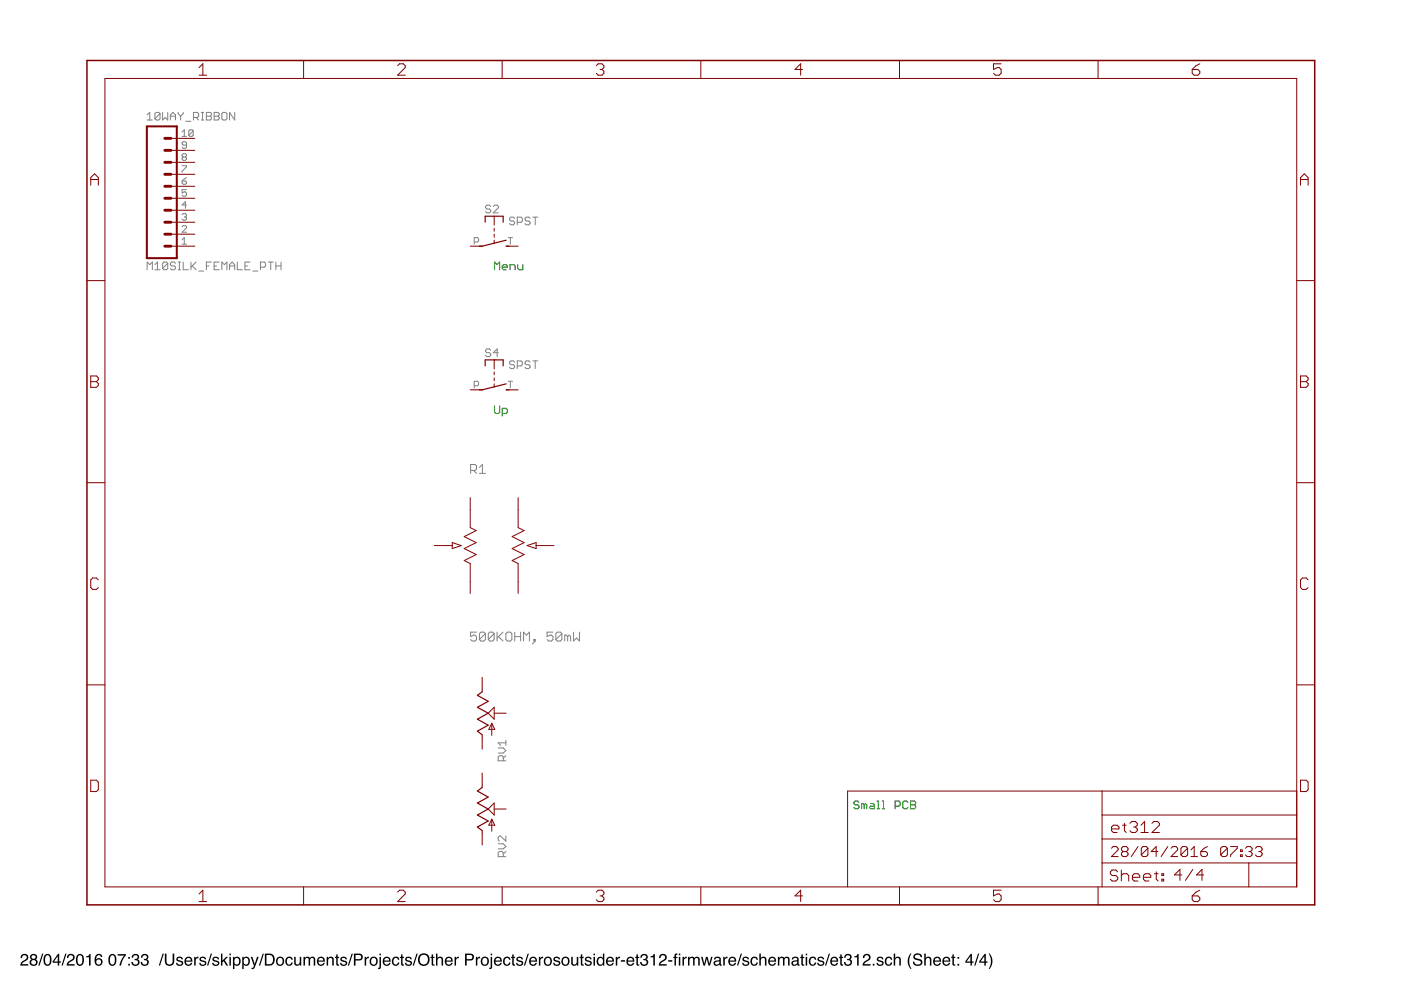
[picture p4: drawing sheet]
<svg xmlns="http://www.w3.org/2000/svg" width="297mm" height="210mm" viewBox="0 0 297 210" stroke-linecap="round" stroke-linejoin="round" font-family="sans-serif">
<path d="M4.6 202.4a.81 .81 0 0 1 1.3 .2 .81 .81 0 0 1-.5 1.2l-.8 .6h1.4v.3h-1.7a1.39 1.39 0 0 1 1.1-1.3 .5 .5 0 0 0 .2-.6 .5 .5 0 0 0-.6-.3 .5 .5 0 0 0-.3 .6h-.3zM6.7 202.9a.42 .42 0 0 0 .8 0 .42 .42 0 0 0-.8 0zM6.6 204.1a.51 .51 0 0 0 1 0 .51 .51 0 0 0-1 0zM6.6 202.4a.7 .7 0 0 1 1-.1 .7 .7 0 0 1 0 1.1 .77 .77 0 0 1 .1 1.1 .77 .77 0 0 1-1.1 .1 .77 .77 0 0 1 .1-1.2l-.3-.5zM8.9 202.2h.3l-.8 2.5h-.3zM9.6 202.4a.91 .91 0 0 1 1 .1 .91 .91 0 0 1 .3 1 .9 .9 0 0 1-.3 1.1 .9 .9 0 0 1-1.2-.2 1.91 1.91 0 0 1 .2-2zM9.8 202.6a1.65 1.65 0 0 0 .1 1.9h.2a1.25 1.25 0 0 0 .2-1.9zM12.2 202.7l-.8 1.1h.8zM12.3 202.2h.3v1.6h.3v.3h-.3v.6h-.4v-.6h-1v-.3zM13.8 202.2h.3l-.8 2.5h-.3zM14.5 202.4a.81 .81 0 0 1 1.2 .2 .81 .81 0 0 1-.5 1.2l-.7 .6h1.3v.3h-1.7a1.39 1.39 0 0 1 1.1-1.3 .5 .5 0 0 0 .2-.6 .5 .5 0 0 0-.6-.3 .5 .5 0 0 0-.3 .6h-.3zM16.5 202.4a.91 .91 0 0 1 1 .1 .91 .91 0 0 1 .3 1 .9 .9 0 0 1-.4 1.1 .9 .9 0 0 1-1.1-.2 1.91 1.91 0 0 1 .2-2zM16.7 202.6a1.65 1.65 0 0 0 .1 1.9h.1a1.25 1.25 0 0 0 .2-1.9zM18.3 202.7l.5-.1 .2-.3h.2v2.4h-.3v-1.7h-.6zM20.5 202.4a.73 .73 0 0 1 .7-.1 .73 .73 0 0 1 .5 .6h-.3a.51 .51 0 0 0-.6-.4 .51 .51 0 0 0-.4 .7v.2a.82 .82 0 0 1 1.2 .2 .82 .82 0 0 1-.3 1.2 .82 .82 0 0 1-1.1-.5l-.1-1.2zM20.4 204a.55 .55 0 0 0 1.1 0 .55 .55 0 0 0-1.1 0zM23.4 202.4a.91 .91 0 0 1 1 .1 .91 .91 0 0 1 .3 1 .9 .9 0 0 1-.4 1.1 .9 .9 0 0 1-1.1-.2 1.91 1.91 0 0 1 .2-2zM23.5 202.6a1.65 1.65 0 0 0 .1 1.9h.2a1.25 1.25 0 0 0 .2-1.9zM25 202.3h1.7v.3l-.8 1.2-.2 .9h-.4l.2-.7 .8-1.4h-1.3zM27.2 202.9h.3v.4h-.3zM27.2 204.3h.3v.4h-.3zM28.2 202.4a.72 .72 0 0 1 1-.1 .72 .72 0 0 1 .1 1.1h-.1a.8 .8 0 0 1 .2 1.2 .8 .8 0 0 1-1.2 .1l-.3-.7h.3a.51 .51 0 0 0 .4 .6 .51 .51 0 0 0 .6-.5 .51 .51 0 0 0-.6-.5v-.3a.45 .45 0 0 0 .5-.3 .45 .45 0 0 0-.2-.5 .45 .45 0 0 0-.6 .2l-.1 .4h-.3zM30.2 202.4a.72 .72 0 0 1 1-.1 .72 .72 0 0 1 .1 1.1h-.2a.8 .8 0 0 1 .3 1.2 .8 .8 0 0 1-1.2 .1l-.4-.7h.4a.51 .51 0 0 0 .4 .6 .51 .51 0 0 0 .6-.5 .51 .51 0 0 0-.6-.5l-.1-.3a.45 .45 0 0 0 .6-.3 .45 .45 0 0 0-.3-.5 .45 .45 0 0 0-.5 .2l-.1 .4h-.3zM34.5 202.2h.2l-.8 2.5h-.2zM34.9 202.2h.4v1.6a.65 .65 0 0 0 .6 .7 .65 .65 0 0 0 .7-.7v-1.6h.3v1.4a1.01 1.01 0 0 1-1 1.2 1.01 1.01 0 0 1-1-1.2zM37.6 203a.74 .74 0 0 1 1.2 .4h-.3a.39 .39 0 0 0-.4-.3 .39 .39 0 0 0-.4 .3l.2 .2a.79 .79 0 0 1 .9 .7 .8 .8 0 0 1-.8 .5 .8 .8 0 0 1-.7-.7h.3a.45 .45 0 0 0 .5 .4 .45 .45 0 0 0 .4-.4l-.1-.1a.93 .93 0 0 1-1-.7zM39.3 203.1a.85 .85 0 0 1 1.1-.2 .85 .85 0 0 1 .4 1h-1.4a.53 .53 0 0 0 .4 .6 .53 .53 0 0 0 .7-.4h.3a.9 .9 0 0 1-1.3 .6 .9 .9 0 0 1-.3-1.4zM39.6 203.3l-.2 .4h1.1l-.4-.6zM41.2 202.9h.3v.3l.3-.3 .3-.1v.4a.5 .5 0 0 0-.6 .5v1h-.3zM42.5 203a.74 .74 0 0 1 1.2 .4h-.3a.39 .39 0 0 0-.4-.3 .39 .39 0 0 0-.4 .3l.2 .2a.79 .79 0 0 1 .9 .7 .8 .8 0 0 1-.8 .5 .8 .8 0 0 1-.7-.7h.3a.45 .45 0 0 0 .5 .4 .45 .45 0 0 0 .4-.4l-.1-.1a.93 .93 0 0 1-1-.7zM44.7 202.2h.3l-.9 2.5h-.2zM45.2 203a.74 .74 0 0 1 1.2 .4h-.2a.39 .39 0 0 0-.5-.3 .39 .39 0 0 0-.3 .3l.2 .2a.79 .79 0 0 1 .9 .7 .8 .8 0 0 1-.8 .5 .8 .8 0 0 1-.7-.7h.3a.45 .45 0 0 0 .4 .4 .45 .45 0 0 0 .5-.4l-.1-.1a.93 .93 0 0 1-1-.7zM46.9 202.2h.3v1.5l.8-.8h.3l-.7 .7 .8 1.1h-.4l-.6-.9-.2 .2v.7h-.3zM48.6 202.9h.3v1.8h-.3zM48.6 202.2h.3v.3h-.3zM49.9 203.2a.71 .71 0 0 0-.2 .8 .71 .71 0 0 0 .7 .5 .72 .72 0 0 0 .3-.8 .72 .72 0 0 0-.7-.6zM49.4 202.9h.3v.2a.75 .75 0 0 1 .9-.2 .75 .75 0 0 1 .4 .9 .78 .78 0 0 1-.3 .9 .78 .78 0 0 1-1-.2v1h-.3zM51.8 203.2a.71 .71 0 0 0-.1 .8 .71 .71 0 0 0 .7 .5 .72 .72 0 0 0 .3-.8 .72 .72 0 0 0-.7-.6zM51.4 202.9h.3v.2a.75 .75 0 0 1 .9-.2 .75 .75 0 0 1 .4 .9 .78 .78 0 0 1-.4 .9 .78 .78 0 0 1-.9-.2v1h-.3zM53.2 202.9h.3l.5 1.5 .5-1.5h.3l-.7 2a.61 .61 0 0 1-.8 .6v-.3h.3l.2-.4zM55.7 202.2h.3l-.9 2.5h-.2zM56.5 202.5v1.9h.6a.99 .99 0 0 0 .8-.9 .99 .99 0 0 0-.8-1zM56.2 202.2h1a1.29 1.29 0 0 1 1 1.3 1.29 1.29 0 0 1-1 1.2h-1zM59.1 203.2a.66 .66 0 0 0-.2 .9 .66 .66 0 0 0 .9 .2 .67 .67 0 0 0 .1-.9 .67 .67 0 0 0-.8-.2zM58.8 203.1a.92 .92 0 0 1 1.2 .1 .92 .92 0 0 1 0 1.3 .92 .92 0 0 1-1.3 0l-.2-.7zM60.7 203.1a.76 .76 0 0 1 .8-.3 .76 .76 0 0 1 .6 .7h-.3a.51 .51 0 0 0-.7-.4 .51 .51 0 0 0-.3 .8 .49 .49 0 0 0 .4 .6 .49 .49 0 0 0 .6-.4h.3a.83 .83 0 0 1-1.1 .6 .83 .83 0 0 1-.5-1.1zM62.4 202.9h.3v1.2a.47 .47 0 0 0 .6 .4 .47 .47 0 0 0 .3-.7v-.9h.3v1.8h-.3v-.2a.64 .64 0 0 1-.7 .3 .64 .64 0 0 1-.5-.7zM64.3 202.9h.4v.2a.6 .6 0 0 1 1 0 .62 .62 0 0 1 .7-.2 .62 .62 0 0 1 .4 .6v1.2h-.3v-1.3a.4 .4 0 0 0-.5-.3 .4 .4 0 0 0-.3 .5v1.1h-.3v-1.2a.42 .42 0 0 0-.5-.4 .42 .42 0 0 0-.2 .6v1h-.4zM67.4 203.1a.85 .85 0 0 1 1.1-.2 .85 .85 0 0 1 .4 1h-1.4a.53 .53 0 0 0 .4 .6 .53 .53 0 0 0 .6-.4h.4a.9 .9 0 0 1-1.3 .6 .9 .9 0 0 1-.3-1.4zM67.7 203.3l-.2 .4h1.1l-.4-.6zM69.3 202.9h.3v.2a.66 .66 0 0 1 .7-.2 .66 .66 0 0 1 .5 .6v1.2h-.4v-1.1a.46 .46 0 0 0-.5-.5 .46 .46 0 0 0-.3 .7v.9h-.3zM71.3 202.4h.3v.5h.3v.2h-.3v1.2l.3 .2v.2a.44 .44 0 0 1-.6-.3v-1.3h-.3v-.2h.3zM72.3 203a.74 .74 0 0 1 1.3 .4h-.3a.39 .39 0 0 0-.4-.3 .39 .39 0 0 0-.4 .3l.2 .2a.79 .79 0 0 1 .9 .7 .8 .8 0 0 1-.8 .5 .8 .8 0 0 1-.7-.7h.3a.45 .45 0 0 0 .4 .4 .45 .45 0 0 0 .5-.4l-.1-.1a.93 .93 0 0 1-1-.7zM74.5 202.2h.3l-.8 2.5h-.3zM75 202.2h1.2a.73 .73 0 0 1 .7 .7 .73 .73 0 0 1-.7 .8h-.8v1h-.4zM75.4 202.5v.9h.7a.45 .45 0 0 0 .5-.5 .45 .45 0 0 0-.5-.4zM77.3 202.9h.3v.3l.3-.3 .3-.1v.4a.5 .5 0 0 0-.6 .5v1h-.3zM78.9 203.2a.66 .66 0 0 0-.2 .9 .66 .66 0 0 0 .9 .2 .67 .67 0 0 0 .1-.9 .67 .67 0 0 0-.8-.2zM78.6 203.1a.92 .92 0 0 1 1.2 .1 .92 .92 0 0 1 0 1.3 .92 .92 0 0 1-1.2 0l-.2-.7zM80.5 202.2h.3v.3h-.3zM80.5 202.9h.3v2.1a.47 .47 0 0 1-.6 .5v-.3l.2-.1zM81.4 203.1a.85 .85 0 0 1 1-.2 .85 .85 0 0 1 .4 1h-1.3a.53 .53 0 0 0 .4 .6 .53 .53 0 0 0 .6-.4h.3a.9 .9 0 0 1-1.3 .6 .9 .9 0 0 1-.3-1.4zM81.6 203.3l-.1 .4h1l-.3-.6zM83.3 203.1a.76 .76 0 0 1 .8-.3 .76 .76 0 0 1 .6 .7h-.3a.51 .51 0 0 0-.7-.4 .51 .51 0 0 0-.3 .8 .49 .49 0 0 0 .4 .6 .49 .49 0 0 0 .6-.4h.3a.83 .83 0 0 1-1.1 .6 .83 .83 0 0 1-.5-1.1zM85 202.4h.4v.5h.2v.2h-.2v1.2l.2 .2v.2a.44 .44 0 0 1-.6-.3v-1.3h-.2v-.2h.2zM86.1 203a.74 .74 0 0 1 1.2 .4h-.3a.39 .39 0 0 0-.4-.3 .39 .39 0 0 0-.4 .3l.2 .2a.79 .79 0 0 1 .9 .7 .8 .8 0 0 1-.8 .5 .8 .8 0 0 1-.7-.7h.3a.45 .45 0 0 0 .5 .4 .45 .45 0 0 0 .4-.4v-.1a.93 .93 0 0 1-1.1-.7zM88.3 202.2h.3l-.8 2.5h-.3zM89.1 202.4a1.29 1.29 0 0 1 1.7 .3 1.29 1.29 0 0 1-.2 1.8 1.29 1.29 0 0 1-1.8-.3l-.2-1.1zM89.2 202.7a1.02 1.02 0 0 0-.1 1.3 1.02 1.02 0 0 0 1.3 .3 1.01 1.01 0 0 0 .2-1.4 1.01 1.01 0 0 0-1.4-.2zM91.5 202.4h.3v.5h.3v.2h-.3v1.2l.3 .2v.2a.44 .44 0 0 1-.6-.3v-1.3h-.2v-.2h.2zM92.4 202.2h.3v.9a.65 .65 0 0 1 .8-.2 .65 .65 0 0 1 .4 .6v1.2h-.3v-1.1a.46 .46 0 0 0-.5-.5 .46 .46 0 0 0-.4 .6v1h-.3zM94.5 203.1a.85 .85 0 0 1 1.1-.2 .85 .85 0 0 1 .4 1h-1.4a.53 .53 0 0 0 .4 .6 .53 .53 0 0 0 .7-.4h.3a.9 .9 0 0 1-1.3 .6 .9 .9 0 0 1-.3-1.4zM94.8 203.3l-.2 .4h1.1l-.4-.6zM96.4 202.9h.3v.3l.3-.3 .3-.1v.4a.5 .5 0 0 0-.6 .5v1h-.3zM98.6 202.2h1.1a.73 .73 0 0 1 .8 .7 .73 .73 0 0 1-.8 .8h-.8v1h-.3zM98.9 202.5v.9h.7a.45 .45 0 0 0 .5-.5 .45 .45 0 0 0-.5-.4zM100.9 202.9h.3v.3l.3-.3 .3-.1v.4a.5 .5 0 0 0-.6 .5v1h-.3zM102.5 203.2a.66 .66 0 0 0-.2 .9 .66 .66 0 0 0 .9 .2 .67 .67 0 0 0 .1-.9 .67 .67 0 0 0-.8-.2zM102.2 203.1a.92 .92 0 0 1 1.2 .1 .92 .92 0 0 1 0 1.3 .92 .92 0 0 1-1.2 0l-.3-.7zM104 202.2h.3v.3h-.3zM104 202.9h.3v2.1a.47 .47 0 0 1-.6 .5v-.3l.3-.1zM105 203.1a.85 .85 0 0 1 1-.2 .85 .85 0 0 1 .4 1h-1.4a.53 .53 0 0 0 .4 .6 .53 .53 0 0 0 .7-.4h.3a.9 .9 0 0 1-1.3 .6 .9 .9 0 0 1-.3-1.4zM105.2 203.3l-.1 .4h1l-.4-.6zM106.9 203.1a.76 .76 0 0 1 .8-.3 .76 .76 0 0 1 .5 .7h-.3a.51 .51 0 0 0-.6-.4 .51 .51 0 0 0-.3 .8 .49 .49 0 0 0 .3 .6 .49 .49 0 0 0 .6-.4h.3a.83 .83 0 0 1-1.1 .6 .83 .83 0 0 1-.4-1.1zM108.6 202.4h.3v.5h.3v.2h-.3v1.2l.3 .2v.2a.44 .44 0 0 1-.6-.3v-1.3h-.2v-.2h.2zM109.7 203a.74 .74 0 0 1 1.2 .4h-.3a.39 .39 0 0 0-.4-.3 .39 .39 0 0 0-.4 .3l.2 .2a.79 .79 0 0 1 .9 .7 .8 .8 0 0 1-.8 .5 .8 .8 0 0 1-.7-.7h.3a.45 .45 0 0 0 .5 .4 .45 .45 0 0 0 .4-.4l-.1-.1a.93 .93 0 0 1-1-.7zM111.9 202.2h.2l-.8 2.5h-.2zM112.4 203.1a.85 .85 0 0 1 1-.2 .85 .85 0 0 1 .5 1h-1.4a.53 .53 0 0 0 .4 .6 .53 .53 0 0 0 .6-.4h.3a.9 .9 0 0 1-1.3 .6 .9 .9 0 0 1-.2-1.4zM112.7 203.3l-.2 .4h1l-.3-.6zM114.3 202.9h.2v.3l.4-.3 .3-.1v.4a.5 .5 0 0 0-.6 .5v1h-.3zM115.8 203.2a.66 .66 0 0 0-.2 .9 .66 .66 0 0 0 1 .2 .67 .67 0 0 0 .1-.9 .67 .67 0 0 0-.9-.2zM115.5 203.1a.92 .92 0 0 1 1.3 .1 .92 .92 0 0 1 0 1.3 .92 .92 0 0 1-1.3 0l-.2-.7zM117.5 203a.74 .74 0 0 1 1.2 .4h-.3a.39 .39 0 0 0-.4-.3 .39 .39 0 0 0-.3 .3l.1 .2a.79 .79 0 0 1 1 .7 .8 .8 0 0 1-.8 .5 .8 .8 0 0 1-.7-.7h.3a.45 .45 0 0 0 .4 .4 .45 .45 0 0 0 .5-.4l-.1-.1a.93 .93 0 0 1-1.1-.7zM119.6 203.2a.66 .66 0 0 0-.2 .9 .66 .66 0 0 0 .9 .2 .67 .67 0 0 0 .1-.9 .67 .67 0 0 0-.8-.2zM119.3 203.1a.92 .92 0 0 1 1.2 .1 .92 .92 0 0 1 0 1.3 .92 .92 0 0 1-1.2 0l-.3-.7zM121.1 202.9h.3v1.2a.47 .47 0 0 0 .7 .4 .47 .47 0 0 0 .2-.7v-.9h.3v1.8h-.3v-.2a.64 .64 0 0 1-.7 .3 .64 .64 0 0 1-.5-.7zM123.1 202.4h.4v.5h.3v.2h-.3v1.2l.3 .2v.2a.44 .44 0 0 1-.7-.3v-1.3h-.2v-.2h.2zM124.2 203a.74 .74 0 0 1 1.2 .4h-.3a.39 .39 0 0 0-.4-.3 .39 .39 0 0 0-.3 .3l.1 .2a.79 .79 0 0 1 1 .7 .8 .8 0 0 1-.9 .5 .8 .8 0 0 1-.6-.7h.3a.45 .45 0 0 0 .4 .4 .45 .45 0 0 0 .4-.4v-.1a.93 .93 0 0 1-1.1-.7zM125.8 202.9h.4v1.8h-.4zM125.8 202.2h.4v.3h-.4zM127 203.3a.64 .64 0 0 0-.1 .9 .64 .64 0 0 0 .8 .1 .64 .64 0 0 0 .1-.8 .64 .64 0 0 0-.8-.2zM126.9 203l.6-.1 .3 .2v-.9h.3v2.5h-.3v-.2a.8 .8 0 0 1-1 .1 .8 .8 0 0 1-.3-1zM128.7 203.1a.85 .85 0 0 1 1.1-.2 .85 .85 0 0 1 .4 1h-1.4a.53 .53 0 0 0 .4 .6 .53 .53 0 0 0 .6-.4h.3a.9 .9 0 0 1-1.2 .6 .9 .9 0 0 1-.3-1.4zM129 203.3l-.2 .4h1.1l-.4-.6zM130.6 202.9h.3v.3l.3-.3 .3-.1v.4a.5 .5 0 0 0-.6 .5v1h-.3zM131.6 203.6h.9v.3h-.9zM133 203.1a.85 .85 0 0 1 1.1-.2 .85 .85 0 0 1 .4 1h-1.4a.53 .53 0 0 0 .4 .6 .53 .53 0 0 0 .7-.4h.3a.9 .9 0 0 1-1.3 .6 .9 .9 0 0 1-.3-1.4zM133.3 203.3l-.2 .4h1.1l-.4-.6zM134.9 202.4h.3v.5h.3v.2h-.3v1.2l.3 .2v.2a.44 .44 0 0 1-.6-.3v-1.3h-.2v-.2h.2zM136 202.4a.72 .72 0 0 1 1.1-.1 .72 .72 0 0 1 0 1.1h-.1a.8 .8 0 0 1 .2 1.2 .8 .8 0 0 1-1.1 .1l-.4-.7h.3a.51 .51 0 0 0 .5 .6 .51 .51 0 0 0 .5-.5 .51 .51 0 0 0-.5-.5l-.1-.3a.45 .45 0 0 0 .6-.3 .45 .45 0 0 0-.3-.5 .45 .45 0 0 0-.5 .2l-.1 .4h-.3zM137.9 202.7l.5-.1 .2-.3h.2v2.4h-.3v-1.7h-.6zM140 202.4a.81 .81 0 0 1 1.3 .2 .81 .81 0 0 1-.6 1.2l-.7 .6h1.4v.3h-1.7a1.39 1.39 0 0 1 1.1-1.3 .5 .5 0 0 0 .2-.6 .5 .5 0 0 0-.6-.3 .5 .5 0 0 0-.4 .6h-.3zM141.7 203.6h.8v.3h-.8zM143.1 202.3l.5-.1v.2l-.2 .1-.1 .1v.3h.3v.2h-.3v1.6h-.3v-1.6h-.3v-.2h.3zM143.9 202.2h.3v.3h-.3zM143.9 202.9h.3v1.8h-.3zM144.7 202.9h.3v.3l.3-.3 .3-.1v.4a.5 .5 0 0 0-.6 .5v1h-.3zM145.9 202.9h.3v.2a.6 .6 0 0 1 1 0 .62 .62 0 0 1 .7-.2 .62 .62 0 0 1 .5 .6v1.2h-.4v-1.3a.4 .4 0 0 0-.5-.3 .4 .4 0 0 0-.2 .5v1.1h-.3v-1.2a.42 .42 0 0 0-.6-.4 .42 .42 0 0 0-.2 .6v1h-.3zM148.6 202.9h.4l.3 1.4 .4-1.4h.3l.4 1.4 .4-1.4h.3l-.6 1.8h-.3l-.4-1.4-.3 1.4h-.3zM151.6 204.1a.44 .44 0 0 0 .6 .4 .44 .44 0 0 0 .3-.7zM151.5 203.1a.8 .8 0 0 1 1.3 .2v1.1l.2 .1v.2h-.3l-.2-.2a.63 .63 0 0 1-.9 .3 .63 .63 0 0 1 0-1l.9-.3a.42 .42 0 0 0-.4-.4 .42 .42 0 0 0-.4 .3h-.3zM153.3 202.9h.3v.3l.4-.3 .2-.1v.4a.5 .5 0 0 0-.5 .5v1h-.4zM154.7 203.1a.85 .85 0 0 1 1-.2 .85 .85 0 0 1 .4 1h-1.4a.53 .53 0 0 0 .4 .6 .53 .53 0 0 0 .7-.4h.3a.9 .9 0 0 1-1.3 .6 .9 .9 0 0 1-.3-1.4zM154.9 203.3l-.1 .4h1l-.4-.6zM157.1 202.2h.2l-.8 2.5h-.2zM157.6 203a.74 .74 0 0 1 1.2 .4h-.3a.39 .39 0 0 0-.4-.3 .39 .39 0 0 0-.4 .3l.2 .2a.79 .79 0 0 1 1 .7 .8 .8 0 0 1-.9 .5 .8 .8 0 0 1-.7-.7h.3a.45 .45 0 0 0 .5 .4 .45 .45 0 0 0 .4-.4v-.1a.93 .93 0 0 1-1.1-.7zM159.3 203.1a.76 .76 0 0 1 .8-.3 .76 .76 0 0 1 .6 .7h-.3a.51 .51 0 0 0-.7-.4 .51 .51 0 0 0-.3 .8 .49 .49 0 0 0 .4 .6 .49 .49 0 0 0 .6-.4h.3a.83 .83 0 0 1-1.1 .6 .83 .83 0 0 1-.5-1.1zM161 202.2h.3v.9a.65 .65 0 0 1 .8-.2 .65 .65 0 0 1 .4 .6v1.2h-.3v-1.1a.46 .46 0 0 0-.6-.5 .46 .46 0 0 0-.3 .6v1h-.3zM163.1 203.1a.85 .85 0 0 1 1-.2 .85 .85 0 0 1 .4 1h-1.3a.53 .53 0 0 0 .4 .6 .53 .53 0 0 0 .6-.4h.3a.9 .9 0 0 1-1.3 .6 .9 .9 0 0 1-.2-1.4zM163.4 203.3l-.2 .4h1l-.3-.6zM164.9 202.9h.3v.2a.6 .6 0 0 1 1.1 0 .62 .62 0 0 1 .7-.2 .62 .62 0 0 1 .4 .6v1.2h-.3v-1.3a.4 .4 0 0 0-.5-.3 .4 .4 0 0 0-.3 .5v1.1h-.3v-1.2a.42 .42 0 0 0-.5-.4 .42 .42 0 0 0-.3 .6v1h-.3zM168.1 204.1a.44 .44 0 0 0 .6 .4 .44 .44 0 0 0 .3-.7zM168 203.1a.8 .8 0 0 1 1.3 .2v1.1l.2 .1v.2h-.3l-.2-.2a.63 .63 0 0 1-.9 .3 .63 .63 0 0 1 0-1l.9-.3a.42 .42 0 0 0-.4-.4 .42 .42 0 0 0-.4 .3h-.3zM169.9 202.4h.3v.5h.3v.2h-.3v1.2l.3 .2v.2a.44 .44 0 0 1-.6-.3v-1.3h-.3v-.2h.3zM170.8 202.9h.3v1.8h-.3zM170.8 202.2h.3v.3h-.3zM171.7 203.1a.76 .76 0 0 1 .8-.3 .76 .76 0 0 1 .6 .7h-.3a.51 .51 0 0 0-.7-.4 .51 .51 0 0 0-.3 .8 .49 .49 0 0 0 .4 .6 .49 .49 0 0 0 .6-.4h.3a.83 .83 0 0 1-1.1 .6 .83 .83 0 0 1-.5-1.1zM173.5 203a.74 .74 0 0 1 1.2 .4h-.3a.39 .39 0 0 0-.4-.3 .39 .39 0 0 0-.3 .3l.1 .2a.79 .79 0 0 1 1 .7 .8 .8 0 0 1-.9 .5 .8 .8 0 0 1-.6-.7h.3a.45 .45 0 0 0 .4 .4 .45 .45 0 0 0 .4-.4v-.1a.93 .93 0 0 1-1.1-.7zM175.7 202.2h.3l-.8 2.5h-.3zM176.3 203.1a.85 .85 0 0 1 1-.2 .85 .85 0 0 1 .4 1h-1.3a.53 .53 0 0 0 .3 .6 .53 .53 0 0 0 .7-.4h.3a.9 .9 0 0 1-1.3 .6 .9 .9 0 0 1-.3-1.4zM176.5 203.3l-.1 .4h1l-.3-.6zM178.1 202.4h.4v.5h.3v.2h-.3v1.2l.3 .2v.2a.44 .44 0 0 1-.7-.3v-1.3h-.2v-.2h.2zM179.3 202.4a.72 .72 0 0 1 1-.1 .72 .72 0 0 1 0 1.1h-.1a.8 .8 0 0 1 .3 1.2 .8 .8 0 0 1-1.2 .1l-.4-.7h.3a.51 .51 0 0 0 .5 .6 .51 .51 0 0 0 .6-.5 .51 .51 0 0 0-.6-.5l-.1-.3a.45 .45 0 0 0 .6-.3 .45 .45 0 0 0-.3-.5 .45 .45 0 0 0-.5 .2l-.1 .4h-.3zM181.1 202.7l.5-.1 .2-.3h.3v2.4h-.4v-1.7h-.6zM183.2 202.4a.81 .81 0 0 1 1.3 .2 .81 .81 0 0 1-.6 1.2l-.7 .6h1.4v.3h-1.7a1.39 1.39 0 0 1 1.1-1.3 .5 .5 0 0 0 .2-.6 .5 .5 0 0 0-.6-.3 .5 .5 0 0 0-.3 .6h-.4zM185 204.3h.4v.4h-.4zM186.1 203a.74 .74 0 0 1 1.2 .4h-.3a.39 .39 0 0 0-.4-.3 .39 .39 0 0 0-.4 .3l.2 .2a.79 .79 0 0 1 .9 .7 .8 .8 0 0 1-.8 .5 .8 .8 0 0 1-.7-.7h.3a.45 .45 0 0 0 .5 .4 .45 .45 0 0 0 .4-.4l-.1-.1a.93 .93 0 0 1-1-.7zM187.8 203.1a.76 .76 0 0 1 .8-.3 .76 .76 0 0 1 .6 .7h-.3a.51 .51 0 0 0-.7-.4 .51 .51 0 0 0-.3 .8 .49 .49 0 0 0 .4 .6 .49 .49 0 0 0 .6-.4h.3a.83 .83 0 0 1-1.1 .6 .83 .83 0 0 1-.5-1.1zM189.5 202.2h.3v.9a.65 .65 0 0 1 .8-.2 .65 .65 0 0 1 .4 .6v1.2h-.3v-1.1a.46 .46 0 0 0-.6-.5 .46 .46 0 0 0-.3 .6v1h-.3zM193 202.1h.2a3.1 3.1 0 0 0 .1 3.3h-.3a2.6 2.6 0 0 1 0-3.3zM193.9 202.3a1 1 0 0 1 1.6 .6h-.3a.59 .59 0 0 0-.6-.5 .59 .59 0 0 0-.6 .6l.2 .2a1.22 1.22 0 0 1 1.4 .8 1.03 1.03 0 0 1-1.1 .8 1.03 1.03 0 0 1-.9-.9h.3a.67 .67 0 0 0 .6 .6 .67 .67 0 0 0 .7-.6l-.1-.1a2.06 2.06 0 0 1-1.4-.7v-.4zM196 202.2h.3v.9a.65 .65 0 0 1 .7-.2 .65 .65 0 0 1 .5 .6v1.2h-.3v-1.1a.46 .46 0 0 0-.6-.5 .46 .46 0 0 0-.3 .6v1h-.3zM198.1 203.1a.85 .85 0 0 1 1-.2 .85 .85 0 0 1 .4 1h-1.3a.53 .53 0 0 0 .4 .6 .53 .53 0 0 0 .6-.4h.3a.9 .9 0 0 1-1.3 .6 .9 .9 0 0 1-.3-1.4zM198.3 203.3l-.1 .4h1l-.3-.6zM200 203.1a.85 .85 0 0 1 1.1-.2 .85 .85 0 0 1 .4 1h-1.4a.53 .53 0 0 0 .4 .6 .53 .53 0 0 0 .7-.4h.3a.9 .9 0 0 1-1.3 .6 .9 .9 0 0 1-.3-1.4zM200.3 203.3l-.2 .4h1.1l-.4-.6zM201.9 202.4h.3v.5h.3v.2h-.3v1.2l.3 .2v.2a.44 .44 0 0 1-.6-.3v-1.3h-.2v-.2h.2zM203 202.9h.4v.4h-.4zM203 204.3h.4v.4h-.4zM205.7 202.7l-.7 1.1h.7zM205.8 202.2h.3v1.6h.3v.3h-.3v.6h-.3v-.6h-1.1v-.3zM207.4 202.2h.2l-.8 2.5h-.3zM208.7 202.7l-.8 1.1h.8zM208.8 202.2h.2v1.6h.4v.3h-.4v.6h-.3v-.6h-1.1v-.3zM209.6 202.1h.2l.3 .6a2.54 2.54 0 0 1-.3 2.7h-.2a3.1 3.1 0 0 0 0-3.3z" fill="#000"/>
<g fill="none" stroke="#808080" stroke-width=".21">
<path d="M31.2 24.4l.5-.6v1.6M31.2 25.4h1.1M33.9 24.1v1.1l-.2 .2h-.6l-.2-.2M33.9 24.1l-.2-.3h-.6l-.2 .3v1.1M33.9 24.1l-1 1.1M34.5 23.8v1.6l.5-.5 .6 .5v-1.6M36.1 25.4v-1l.6-.6 .5 .6v1M36.1 24.6h1.1M37.8 23.8v.3l.5 .5M38.3 24.6v.8M38.6 28l.5-.5v1.4M38.6 35.1h.9v.3l-.9 .9v.2"/>
<path d="M38.6 38.4h.7l.2 .4-.2 .3h-.5l-.2-.3zM38.6 28.9h.9M38.8 23.8v.3l-.5 .5M38.8 33.3l-.2-.2 .2-.5h.5l.2 .2-.2 .5M38.8 33.3l-.2 .2 .2 .5h.5l.2-.2-.2-.5M38.8 33.3h.5M39.4 25.7h1.1M39.5 30.8h-.7l-.2-.3 .2-.4h.5l.2 .2v.9l-.2 .3h-.5l-.2-.3M39.5 37.7l-.9 .7M41 27.7v1l-.3 .2h-.4l-.3-.2M41 27.7l-.3-.2h-.4l-.3 .2v1M41 27.7l-1 1"/>
<path d="M41 24.9h.8l.3-.3v-.5l-.3-.3h-.8v1.6M41.6 24.9l.5 .5M42.7 25.4h.5M42.7 23.8h.5M42.9 23.8v1.6M43.8 23.8h.8l.3 .3v.3l-.3 .2 .3 .3v.3l-.3 .2h-.8zM43.8 24.6h.8M45.4 23.8h.8l.3 .3v.3l-.3 .2 .3 .3v.3l-.3 .2h-.8zM45.4 24.6h.8M47 24.1l.3-.3h.5l.3 .3v1.1l-.3 .2h-.5l-.3-.2zM49.8 23.8v1.6l-1.1-1.6v1.6M31.2 57.2v-1.6l.5 .5 .6-.5v1.6"/>
<path d="M32.9 56.1l.5-.5v1.6M32.9 57.2h1M35.6 55.8v1.1l-.3 .3h-.5l-.3-.3M35.6 55.8l-.3-.2h-.5l-.3 .2v1.1M35.6 55.8l-1.1 1.1M37.2 55.8l-.3-.2h-.5l-.3 .2v.3l.3 .3h.5l.3 .2v.3l-.3 .3h-.5l-.3-.3M37.8 57.2h.5M37.8 55.6h.5M38 55.6v1.6M38.6 48.1l.2-.3h.5l.2 .3v.2l-.9 .9h.9M38.6 50.8l.5-.4v1.4M38.6 51.8h.9"/>
<path d="M38.6 45.5l.2-.2h.5l.2 .2-.2 .5M38.8 55.6v1.6h1.1M39.1 46h.2M39.3 46l.2 .2-.2 .5h-.5l-.2-.2M39.5 40.2h-.9v.7l.5-.2 .4 .2v.5l-.2 .2h-.5l-.2-.2M39.5 43.5h-.9l.7-.7v1.4M40.5 55.6v1.6M40.8 56.4l.8 .8M41.6 55.6l-1.1 1M42.1 57.5h1.1M43.8 56.4h.5M44.9 55.6h-1.1v1.6"/>
<path d="M45.4 56.4h.5M46.5 55.6h-1.1v1.6h1.1M47 57.2v-1.6l.6 .5 .5-.5v1.6M48.7 56.4h1.1M48.7 57.2v-1.1l.5-.5 .6 .5v1.1M50.3 55.6v1.6h1.1M51.9 56.4h.6M53 55.6h-1.1v1.6h1.1M53.6 57.5h1.1M55.2 56.6h.8l.3-.2v-.6l-.3-.2h-.8v1.6M56.9 55.6h1M57.4 55.6v1.6"/>
<path d="M58.5 56.4h1.1M58.5 55.6v1.6M59.6 55.6v1.6M100.5 51.3h.7l.3-.2v-.5l-.3-.2h-.7v1.4M104 43.8l-.2-.3h-.6l-.2 .3v.2l.2 .3h.6l.2 .3v.3l-.2 .2h-.6l-.2-.2M104.6 43.8l.3-.3h.5l.3 .3v.2l-1.1 1.1h1.1M107.7 50.4h1M108.2 50.4v1.4M109.1 46.3l-.3-.3h-.5l-.3 .3v.3l.3 .3h.5l.3 .2v.3l-.3 .3h-.5l-.3-.3M109.7 47.1h.8l.2-.2v-.6l-.2-.3h-.8v1.7M112.4 46.3l-.3-.3h-.5l-.3 .3v.3l.3 .3h.5l.3 .2v.3l-.3 .3h-.5l-.3-.3M112.9 46h1.1"/>
<path d="M113.5 46v1.7M104 74.3l-.2-.3h-.6l-.2 .3v.2l.2 .3h.6l.2 .3v.2l-.2 .3h-.6l-.2-.3M105.7 74.8h-1.1l.8-.8v1.6M109.1 76.8l-.3-.3h-.5l-.3 .3v.3l.3 .2h.5l.3 .3v.3l-.3 .2h-.5l-.3-.2M109.7 77.6h.8l.2-.3v-.5l-.2-.3h-.8v1.6M112.4 76.8l-.3-.3h-.5l-.3 .3v.3l.3 .2h.5l.3 .3v.3l-.3 .2h-.5l-.3-.2M112.9 76.5h1.1M113.5 76.5v1.6M99.8 99.7h.9l.3-.3v-.6l-.3-.3h-.9v1.9M100.4 99.7l.6 .7M100.5 81.8h.7l.3-.2v-.5l-.3-.3h-.7v1.5M101.6 99.1l.7-.6v1.9"/>
<path d="M107.7 80.8h1M108.2 80.8v1.5M101.6 100.4h1.3M101 134h-1.2v1l.9-.3 .3 .3v.6l-.3 .3h-.6l-.3-.3M102.9 134.3l-.3-.3h-.6l-.4 .3v1.3M102.9 134.3v1.3l-.3 .3h-.6l-.4-.3M102.9 134.3l-1.3 1.3M104.8 134.3l-.3-.3h-.7l-.3 .3v1.3M104.8 134.3v1.3l-.3 .3h-.7l-.3-.3M104.8 134.3l-1.3 1.3M105.4 134v1.9M105.7 135l.9 .9"/>
<path d="M106.6 134l-1.2 1.3M107.6 134h.6l.3 .3v1.3l-.3 .3h-.6l-.3-.3v-1.3zM109.1 134v1.9M109.1 135h1.3M110.4 134v1.9M111 135.9v-1.9l.6 .7 .6-.7v1.9M113.2 135.6h.3v.3h-.3zM113.5 135.9l-.6 .6M117.2 134h-1.2v1l.6-.3h.3l.3 .3v.6l-.3 .3h-.6l-.3-.3M119.1 134.3l-.3-.3h-.6l-.3 .3v1.3M119.1 134.3v1.3l-.3 .3h-.6l-.3-.3M119.1 134.3l-1.2 1.3"/>
<path d="M120.4 135l-.4-.3h-.3v1.2M120.4 135v.9M120.4 135l.3-.3 .3 .3v.9M121.6 134v1.9l.6-.6 .7 .6v-1.9M105.6 158.6h1.1l.6 .5-.6 .6h-1.1M107.3 157v1M107.3 157.5h-1.7l.6 .5M105.6 178.9h1.1l.6 .6-.6 .5h-1.1M106.7 161.3v-.8l-.3-.3h-.5l-.3 .3v.8h1.7M107.3 177.3v1.1l-1.1-1.1h-.3l-.3 .2v.6l.3 .3M107.3 160.2l-.6 .6M106.7 181.6v-.8l-.3-.3h-.5l-.3 .3v.8h1.7"/>
<path d="M107.3 180.5l-.6 .6"/>
</g>
<g fill="none" stroke="#800000" stroke-width=".21">
<path d="M22.2 16.6h252.7v171.4h-252.7zM42.2 14.3l.8-.8v2.4M42.2 15.9h1.6M64.4 12.8v3.8M84.3 13.9l.4-.4h.8l.4 .4v.4l-1.6 1.6h1.6M106.5 12.8v3.8M126.4 13.9l.4-.4h.8l.4 .4v.4l-.4 .4M127.2 14.7h.4M127.6 14.7l.4 .4v.4l-.4 .4h-.8l-.4-.4M148.6 12.8v3.8M170.2 14.7h-1.6l1.2-1.2v2.4M190.7 12.8v3.8"/>
<path d="M212.3 13.5h-1.6v1.2l.8-.4h.4l.4 .4v.8l-.4 .4h-.8l-.4-.4M232.8 12.8v3.8M252.8 14.7h1.2l.4 .4v.4l-.4 .4h-.8l-.4-.4zM254.4 13.5l-.8 .4-.8 .8M19.2 39.3v-1.6l.8-.8 .8 .8v1.6M19.2 38.1h1.6M36.2 39.5h5.1M36.2 37h5.1M36.2 34.4h5.1M36.2 31.9h5.1M36.2 29.3h5.1M275.7 38.1h1.6"/>
<path d="M275.7 39.3v-1.6l.8-.8 .8 .8v1.6M18.4 59.5h3.8M36.2 52.2h5.1M36.2 49.7h5.1M36.2 47.1h5.1M36.2 44.6h5.1M36.2 42h5.1M99.7 52.2h2.5M104.8 45.8v2M104.8 48.4v.6M104.8 49.7v.6M104.8 50.9v.7"/>
<path d="M107.3 52.2h2.6M274.9 59.5h3.8M19.2 79.7h1.2l.4 .4v.4l-.4 .4 .4 .4v.4l-.4 .4h-1.2zM104.8 76.3v1.9M104.8 78.8v.7M275.7 79.7h1.2l.4 .4v.4l-.4 .4 .4 .4v.4l-.4 .4h-1.2zM19.2 80.9h1.2M99.7 82.7h2.5M104.8 80.1v.7M104.8 81.4v.6M107.3 82.7h2.6M275.7 80.9h1.2"/>
<path d="M18.4 102.3h3.8M92.1 115.7h3.8M95.9 115l1.9 .7-1.9 .6zM99.7 105.5v6.4l1.3 .6-2.6 1.3 2.6 1.2-2.6 1.3 2.6 1.3-2.6 1.3 1.3 .6v6.3M109.9 105.5v6.4l1.2 .6-2.5 1.3 2.5 1.2-2.5 1.3 2.5 1.3-2.5 1.3 1.3 .6v6.3M111.8 115.7l1.9-.7v1.3zM113.7 115.7h3.8M274.9 102.3h3.8M20.8 123l-.4-.4h-.8l-.4 .4v1.6l.4 .4h.8l.4-.4M277.3 123l-.4-.4h-.8l-.4 .4v1.6l.4 .4h.8l.4-.4M18.4 145.2h3.8M102.2 143.6v3.1"/>
<path d="M102.2 155.8v3M103.5 151.2l1.3-1.2v2.5zM104.3 153.4v2.5M104.3 153.4l.6 1.2h-1.3zM104.8 151.2h2.5M274.9 145.2h3.8M19.2 165.4h1.2l.4 .4v1.6l-.4 .4h-1.2zM102.2 163.9v3.1M102.2 176.1v3.1M104.3 173.7l.6 1.3h-1.3zM104.3 173.7v2.5M104.8 170.3v2.5l-1.3-1.3z"/>
<path d="M104.8 171.5h2.5M233.7 167.7v20.3M233.7 177.9h41.2M233.7 172.8h41.2M235.6 179.9l.4-.4h.7l.4 .4v.3l-1.5 1.4h1.5M235.7 175.7h1.5v-.4l-.4-.3h-.7l-.4 .3v.8l.4 .4h.7M238 175h.8M238.4 174.6v1.5l.4 .4M239.6 174.6l.4-.4h.7l.4 .4v.4l-.4 .3M240.3 175.3h.4M240.7 175.3l.4 .4v.4l-.4 .4h-.7l-.4-.4M241.3 179.5l-1.4 2.1"/>
<path d="M241.9 176.5h1.6M241.9 175l.8-.8v2.3M243.4 179.9v1.4l-.4 .3h-.7l-.3-.3M243.4 179.9l-.4-.4h-.7l-.3 .4v1.4M243.4 179.9l-1.4 1.4M244.2 174.6l.4-.4h.8l.4 .4v.4l-1.6 1.5h1.6M247.6 179.5l-1.4 2.1M248.3 179.9l.3-.4h.7l.4 .4v.3l-1.4 1.4h1.4M251.8 179.9v1.4l-.4 .3h-.7l-.3-.3M251.8 179.9l-.4-.4h-.7l-.3 .4v1.4M251.8 179.9l-1.4 1.4M256 179.5l-.7 .4-.7 .7"/>
<path d="M260.2 179.9v1.4l-.3 .3h-.7l-.4-.3M260.2 179.9l-.3-.4h-.7l-.4 .4v1.4M260.2 179.9l-1.4 1.4M260.9 179.5h1.4v.4l-1.4 1.4v.3M264.1 179.9l.3-.4h.7l.4 .4v.3l-.4 .4M266.2 179.9l.3-.4h.7l.4 .4v.3l-.4 .4M274.9 167.7h-95.2v20.3M275.7 165.4h1.2l.4 .4v1.6l-.4 .4h-1.2zM42.2 189.5l.8-.8v2.5M42.2 191.2h1.6M64.4 188v3.9M84.3 189.1l.4-.4h.8l.4 .4v.4l-1.6 1.7h1.6"/>
<path d="M106.5 188v3.9M126.4 189.1l.4-.4h.8l.4 .4v.4l-.4 .4M127.2 189.9h.4M127.6 189.9l.4 .5v.4l-.4 .4h-.8l-.4-.4M148.6 188v3.9M170.2 189.9h-1.6l1.2-1.2v2.5M190.7 188v3.9M212.3 188.7h-1.6v1.2l.8-.4h.4l.4 .4v.9l-.4 .4h-.8l-.4-.4M232.8 188v3.9M233.7 183h41.2M237 184.8l-.4-.3h-.8l-.4 .3v.5l.4 .3h.8l.4 .4v.4l-.4 .4h-.8l-.4-.4M237.7 184.5v2.3"/>
<path d="M237.7 185.6l.4-.3h.8l.4 .3v1.2M238.1 180.6l-.3 .3v.4l.3 .3h.7l.4-.3v-.4l-.4-.3M238.1 180.6l-.3-.4v-.3l.3-.4h.7l.4 .4v.3l-.4 .4M238.1 180.6h.7M240.1 186h1.6v-.4l-.4-.3h-.8l-.4 .3v.8l.4 .4h.8M242.4 186h1.6v-.4l-.4-.3h-.8l-.4 .3v.8l.4 .4h.8M244.8 185.3h.8M245.2 184.8v1.6l.4 .4M245.5 180.6h-1.4l1-1.1v2.1M246.3 185.3h.4v.3h-.4zM246.3 186.4h.4v.4h-.4zM250.6 185.5h-1.6l1.2-1.2v2.4"/>
<path d="M252.5 181.6h1.4M252.5 180.2l.7-.7v2.1M252.8 189.9h1.2l.4 .5v.4l-.4 .4h-.8l-.4-.4zM252.9 184.3l-1.6 2.4M254.4 188.7l-.8 .4-.8 .8M254.6 180.6h1.1l.3 .3v.4l-.3 .3h-.7l-.4-.3zM255.2 185.5h-1.5l1.1-1.2v2.4M263 181.3h.4v.3h-.4zM263 180.2h.4v.4h-.4zM264.8 183v5M264.8 180.6h.3M265.1 180.6l.4 .3v.4l-.4 .3h-.7l-.3-.3"/>
<path d="M266.9 180.6h.3M267.2 180.6l.4 .3v.4l-.4 .3h-.7l-.3-.3"/>
</g>
<path d="M18.4 12.8h260.3v179.1h-260.3z" fill="none" stroke="#800000" stroke-width=".32"/>
<path d="M102.9 47.1v-1.3h3.8v1.3M107.3 50.9l-5.1 1.3h-.6M107.3 52.2h.6M102.9 77.6v-1.3h3.8v1.3M107.3 81.4l-5.1 1.3h-.6M107.3 82.7h.6M102.2 146.7l-1 .7 2.3 1.3-2.3 1.3 2.3 1.2-2.3 1.3 2.3 1.3-2.3 1.2 1 .8M102.2 167l-1 .7 2.3 1.3-2.3 1.3 2.3 1.2-2.3 1.3 2.3 1.3-2.3 1.2 1 .8" fill="none" stroke="#800000" stroke-width=".25"/>
<path d="M31.1 26.8h6.4v27.9h-6.4z" fill="none" stroke="#800000" stroke-width=".42"/>
<path d="M34.9 39.5h1.3M34.9 37h1.3M34.9 34.4h1.3M34.9 31.9h1.3M34.9 29.3h1.3M34.9 47.1h1.3M34.9 49.7h1.3M34.9 52.2h1.3M34.9 42h1.3M34.9 44.6h1.3" fill="none" stroke="#800000" stroke-width=".61"/>
<g fill="none" stroke="#008000" stroke-width=".21">
<path d="M104.9 57.2v-1.6l.5 .5 .5-.5v1.6M106.5 56.6h1.1v-.2l-.3-.3h-.5l-.3 .3v.5l.3 .3h.5M108.1 57.2v-1.1h.8l.3 .3v.8M109.8 56.1v.8l.2 .3h.8v-1.1M104.9 86v1.4l.2 .3h.6l.2-.3v-1.4M106.5 87.7h.8l.3-.3v-.6l-.3-.2h-.8v1.6M182.1 170.1l-.2-.3h-.6l-.3 .3v.3l.3 .2h.6l.2 .3v.3l-.2 .3h-.6l-.3-.3M183.2 170.6l-.3-.2h-.2v1.1M183.2 170.6v.9M183.2 170.6l.3-.2 .3 .2v.9M184.6 170.4h.5l.3 .2v.9h-.8l-.3-.3 .3-.3h.8M185.9 169.8h.3v1.7"/>
<path d="M185.9 171.5h.6M187 169.8h.3v1.7M187 171.5h.6M189.8 170.9h.8l.3-.3v-.5l-.3-.3h-.8v1.7M192.5 170.1l-.3-.3h-.5l-.3 .3v1.1l.3 .3h.5l.3-.3M193 169.8h.9l.2 .3v.3l-.2 .2 .2 .3v.3l-.2 .3h-.9zM193 170.6h.9"/>
</g>
</svg>
